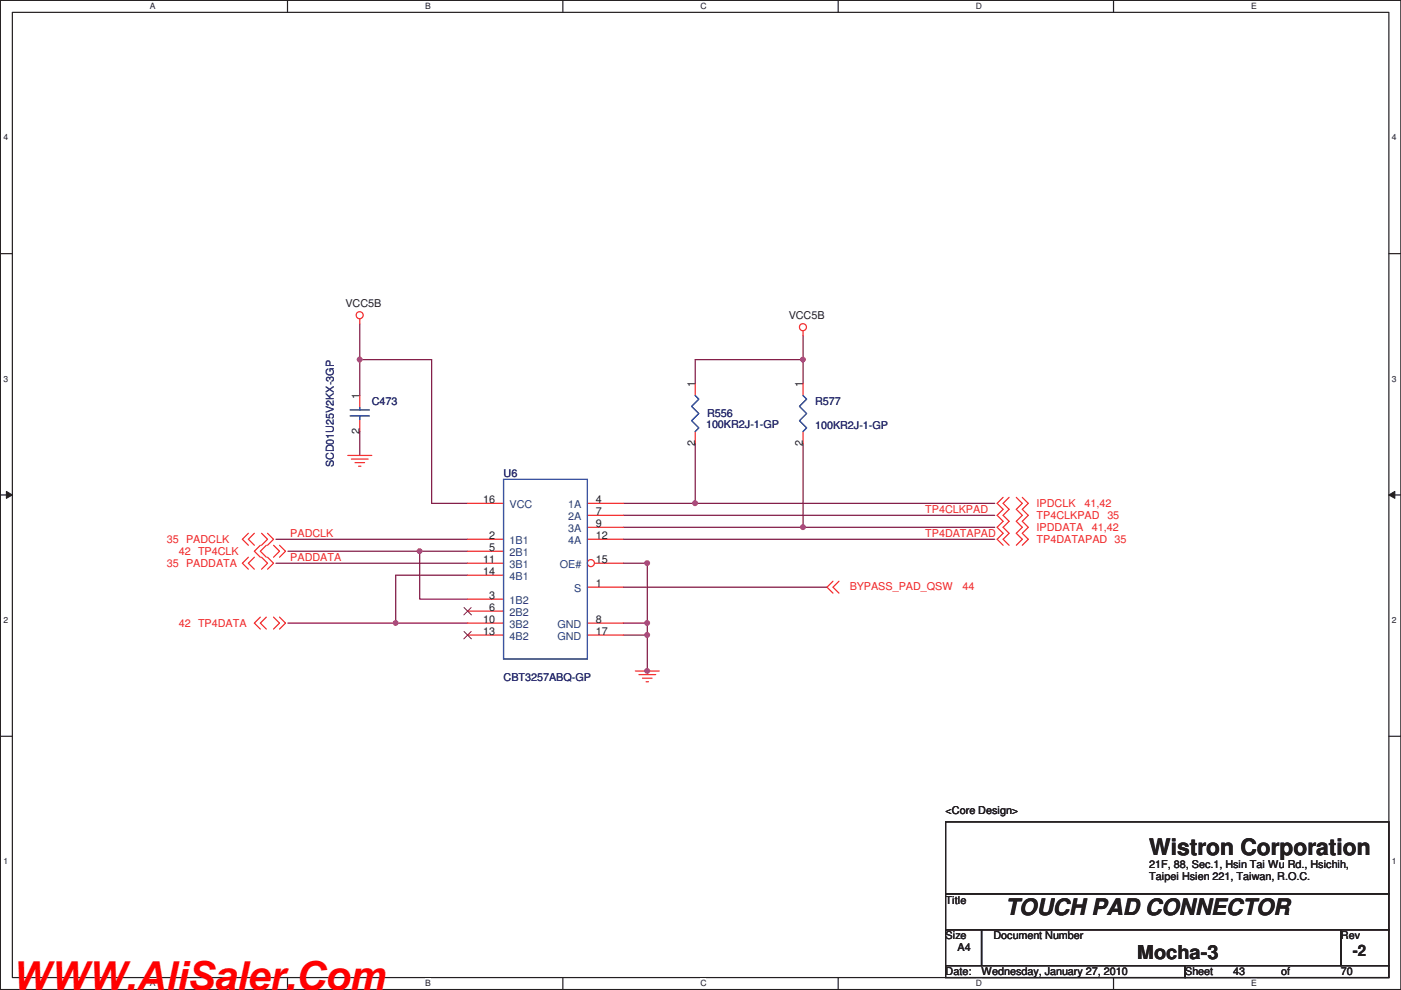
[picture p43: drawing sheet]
<svg xmlns="http://www.w3.org/2000/svg" width="297mm" height="210mm" viewBox="0 0 297 210" stroke-linecap="round" stroke-linejoin="round" font-family="sans-serif">
<defs><g id="words">
<text font-size="8.5" fill="#f00" x="2.5" y="209.9">WWW.AliSaler.Com</text>
<g font-size="4.8" fill="#231f20">
<text x="243.7" y="181.4">Wistron Corporation</text>
<text x="213.2" y="194">TOUCH PAD CONNECTOR</text>
</g>
<text font-size="4.1" fill="#231f20" x="241.1" y="203.5">Mocha-3</text>
<text font-size="3.3" fill="#231f20" x="286.8" y="202.8">-2</text>
<g font-size="2.3" fill="#231f20">
<text x="73.2" y="65.1">VCC5B</text>
<text x="167.2" y="67.7">VCC5B</text>
<text x="147.4" y="82.1" transform="rotate(-90 147.4 82.1)">1</text>
<text x="170.2" y="82.1" transform="rotate(-90 170.2 82.1)">1</text>
<text x="76.2" y="84.7" transform="rotate(-90 76.2 84.7)">1</text>
<text x="76.2" y="92" transform="rotate(-90 76.2 92)">2</text>
<text x="147.4" y="94.6" transform="rotate(-90 147.4 94.6)">2</text>
<text x="170.2" y="94.6" transform="rotate(-90 170.2 94.6)">2</text>
<text x="102.4" y="106.7">16</text>
<text x="126.3" y="106.7">4</text>
<text x="126.3" y="109.3">7</text>
<text x="126.3" y="111.8">9</text>
<text x="102.4" y="119.4">11</text>
<text x="103.7" y="114.3">2</text>
<text x="103.7" y="116.9">5</text>
<text x="126.3" y="114.3">12</text>
<text x="126.3" y="119.4">15</text>
<text x="102.4" y="122">14</text>
<text x="126.3" y="124.5">1</text>
<text x="103.7" y="127">3</text>
<text x="103.7" y="129.6">6</text>
<text x="102.4" y="132.1">10</text>
<text x="102.4" y="134.7">13</text>
<text x="126.3" y="132.1">8</text>
<text x="126.3" y="134.7">17</text>
<text x="200.5" y="172.6">&lt;Core Design&gt;</text>
<text x="243.7" y="184">21F, 88, Sec.1, Hsin Tai Wu Rd., Hsichih,</text>
<text x="200.5" y="191.6">Title</text>
<text x="243.7" y="186.7">Taipei Hsien 221, Taiwan, R.O.C.</text>
<text x="200.5" y="199.3">Size</text>
<text x="203" y="201.8">A4</text>
<text x="210.6" y="199.3">Document Number</text>
<text x="284.3" y="199.3">Rev</text>
<text x="200.5" y="206.9">Date:</text>
<text x="208.1" y="206.9">Wednesday, January 27, 2010</text>
<text x="251.3" y="206.9">Sheet</text>
<text x="261.4" y="206.9">43</text>
<text x="271.6" y="206.9">of</text>
<text x="284.3" y="206.9">70</text>
</g>
<g font-size="2.3" fill="#2d2d72">
<text x="78.8" y="86">C473</text>
<text x="149.9" y="88.5">R556</text>
<text x="172.8" y="86">R577</text>
<text x="149.7" y="90.8">100KR2J-1-GP</text>
<text x="172.8" y="91.1">100KR2J-1-GP</text>
<text x="70.8" y="99.1" transform="rotate(-90 70.8 99.1)">SCD01U25V2KX-3GP</text>
<text x="106.8" y="101.2">U6</text>
<text x="106.8" y="144.4">CBT3257ABQ-GP</text>
</g>
<g font-size="2.3" fill="#1d437e">
<text x="108" y="107.8">VCC</text>
<text x="120.5" y="107.8">1A</text>
<text x="120.5" y="110.4">2A</text>
<text x="120.5" y="112.9">3A</text>
<text x="108" y="115.4">1B1</text>
<text x="108" y="118">2B1</text>
<text x="120.5" y="115.4">4A</text>
<text x="108" y="120.5">3B1</text>
<text x="108" y="123.1">4B1</text>
<text x="118.7" y="120.5">OE#</text>
<text x="121.7" y="125.6">S</text>
<text x="108" y="128.1">1B2</text>
<text x="108" y="130.7">2B2</text>
<text x="108" y="133.2">3B2</text>
<text x="108" y="135.8">4B2</text>
<text x="118.2" y="133.2">GND</text>
<text x="118.2" y="135.8">GND</text>
</g>
<g font-size="2.3" fill="#ec2426">
<text x="219.8" y="107.6">IPDCLK</text>
<text x="230" y="107.6">41,42</text>
<text x="61.5" y="113.9">PADCLK</text>
<text x="196.2" y="113.9">TP4DATAPAD</text>
<text x="196.2" y="108.8">TP4CLKPAD</text>
<text x="219.8" y="112.6">IPDDATA</text>
<text x="219.8" y="110.1">TP4CLKPAD</text>
<text x="231.5" y="112.6">41,42</text>
<text x="234.8" y="110.1">35</text>
<text x="35.4" y="115.2">35 PADCLK</text>
<text x="37.9" y="117.7">42 TP4CLK</text>
<text x="61.5" y="119">PADDATA</text>
<text x="219.8" y="115.2">TP4DATAPAD 35</text>
<text x="35.4" y="120.3">35 PADDATA</text>
<text x="180.2" y="125.1">BYPASS_PAD_QSW</text>
<text x="204" y="125.1">44</text>
<text x="37.9" y="133">42 TP4DATA</text>
</g>
<g font-size="1.8" fill="#231f20">
<text x="31.8" y="1.9">A</text>
<text x="90.1" y="1.9">B</text>
<text x="148.5" y="1.9">C</text>
<text x="206.9" y="1.9">D</text>
<text x="265.3" y="1.9">E</text>
<text x=".7" y="29.8">4</text>
<text x="295.1" y="29.8">4</text>
<text x=".7" y="81">3</text>
<text x="295.1" y="81">3</text>
<text x=".7" y="132.2">2</text>
<text x="295.1" y="132.2">2</text>
<text x=".7" y="183.3">1</text>
<text x="295.1" y="183.3">1</text>
<text x="31.8" y="209.2">A</text>
<text x="90.1" y="209.2">B</text>
<text x="148.5" y="209.2">C</text>
<text x="206.9" y="209.2">D</text>
<text x="265.3" y="209.2">E</text>
</g>
</g></defs>
<path d="M.1 .1h296.9v209.8h-296.9zM2.6 2.6h291.9v204.7h-291.9z" fill="none" stroke="#231f20" stroke-width=".25"/>
<g fill="#fff">
<path d="M31.8 .3h1.2v2h-1.2z"/>
<path d="M31.8 207.6h1.2v2h-1.2z"/>
</g>
<path d="M61 .1v2.5M61 207.3v2.6" fill="none" stroke="#231f20" stroke-width=".25"/>
<g fill="#fff">
<path d="M90.1 .3h1.2v2h-1.2z"/>
<path d="M90.1 207.6h1.2v2h-1.2z"/>
</g>
<path d="M119.3 .1v2.5M119.3 207.3v2.6" fill="none" stroke="#231f20" stroke-width=".25"/>
<g fill="#fff">
<path d="M148.5 .3h1.3v2h-1.3z"/>
<path d="M148.5 207.6h1.3v2h-1.3z"/>
</g>
<path d="M177.7 .1v2.5M177.7 207.3v2.6" fill="none" stroke="#231f20" stroke-width=".25"/>
<g fill="#fff">
<path d="M206.9 .3h1.2v2h-1.2z"/>
<path d="M206.9 207.6h1.2v2h-1.2z"/>
</g>
<path d="M236.1 .1v2.5M236.1 207.3v2.6" fill="none" stroke="#231f20" stroke-width=".25"/>
<g fill="#fff">
<path d="M265.3 .3h1.1v2h-1.1z"/>
<path d="M265.3 207.6h1.1v2h-1.1z"/>
<path d="M.7 28.2h1v2h-1z"/>
<path d="M295.1 28.2h1v2h-1z"/>
<path d="M.7 79.4h1v2h-1z"/>
<path d="M295.1 79.4h1v2h-1z"/>
</g>
<path d="M.1 53.8h2.5M294.5 53.8h2.5" fill="none" stroke="#231f20" stroke-width=".25"/>
<g fill="#fff">
<path d="M.7 130.6h1v1.9h-1z"/>
<path d="M295.1 130.6h1v1.9h-1z"/>
</g>
<path d="M.1 105h2.5M294.5 105h2.5" fill="none" stroke="#231f20" stroke-width=".25"/>
<path d="M1.4 104.2l1.2 .8-1.2 .7z" fill="#231f20"/>
<path d="M1.4 104.2l1.2 .8-1.2 .7z" fill="none" stroke="#231f20" stroke-width=".21"/>
<path d="M294.5 105l1.2-.8v1.5z" fill="#231f20"/>
<path d="M294.5 105l1.2-.8v1.5z" fill="none" stroke="#231f20" stroke-width=".21"/>
<g fill="#fff">
<path d="M.7 181.7h1v2h-1z"/>
<path d="M295.1 181.7h1v2h-1z"/>
</g>
<path d="M.1 156.2h2.5M294.5 156.2h2.5" fill="none" stroke="#231f20" stroke-width=".25"/>
<path d="M170.3 76.3h-22.9v5.1M76.3 91.5v5.1M132.2 114.4h78.7M147.4 106.8h63.5" fill="none" stroke="#7f1542" stroke-width=".25"/>
<circle cx="147.4" cy="106.7" r=".49" fill="#b8529f"/>
<circle cx="147.4" cy="106.7" r=".49" fill="none" stroke="#b8529f" stroke-width=".25"/>
<path d="M170.3 94.1v17.7M132.2 111.8h78.7" fill="none" stroke="#7f1542" stroke-width=".25"/>
<circle cx="170.2" cy="111.8" r=".49" fill="#b8529f"/>
<circle cx="170.2" cy="111.8" r=".49" fill="none" stroke="#b8529f" stroke-width=".25"/>
<path d="M170.3 76.3v5.1M147.4 94.1v12.7h-15.2M89 116.9h10.1M132.2 109.3h78.7" fill="none" stroke="#7f1542" stroke-width=".25"/>
<circle cx="89" cy="116.9" r=".49" fill="#b8529f"/>
<circle cx="89" cy="116.9" r=".49" fill="none" stroke="#b8529f" stroke-width=".25"/>
<path d="M58.5 114.4h40.6M58.5 119.5h40.6M83.9 132.2h15.2" fill="none" stroke="#7f1542" stroke-width=".25"/>
<circle cx="83.9" cy="132.1" r=".49" fill="#b8529f"/>
<circle cx="83.9" cy="132.1" r=".49" fill="none" stroke="#b8529f" stroke-width=".25"/>
<path d="M76.3 76.3v7.6" fill="none" stroke="#7f1542" stroke-width=".25"/>
<circle cx="76.3" cy="76.3" r=".49" fill="#b8529f"/>
<circle cx="76.3" cy="76.3" r=".49" fill="none" stroke="#b8529f" stroke-width=".25"/>
<path d="M170.3 71.2v5.1" fill="none" stroke="#7f1542" stroke-width=".25"/>
<circle cx="170.2" cy="76.3" r=".49" fill="#b8529f"/>
<circle cx="170.2" cy="76.3" r=".49" fill="none" stroke="#b8529f" stroke-width=".25"/>
<path d="M132.2 132.2h5v2.5" fill="none" stroke="#7f1542" stroke-width=".25"/>
<circle cx="137.2" cy="132.1" r=".49" fill="#b8529f"/>
<circle cx="137.2" cy="132.1" r=".49" fill="none" stroke="#b8529f" stroke-width=".25"/>
<path d="M132.2 134.7h5v7.6" fill="none" stroke="#7f1542" stroke-width=".25"/>
<circle cx="137.2" cy="142.3" r=".49" fill="#b8529f"/>
<circle cx="137.2" cy="142.3" r=".49" fill="none" stroke="#b8529f" stroke-width=".25"/>
<circle cx="137.2" cy="134.7" r=".49" fill="#b8529f"/>
<circle cx="137.2" cy="134.7" r=".49" fill="none" stroke="#b8529f" stroke-width=".25"/>
<path d="M76.3 68.7v7.6h15.2v30.5h7.6M61 116.9h28v10.2h10.1M132.2 119.5h5v12.7M99.1 122h-15.2v10.2h-22.9M132.2 124.5h43.1" fill="none" stroke="#7f1542" stroke-width=".25"/>
<circle cx="137.2" cy="119.4" r=".49" fill="#b8529f"/>
<circle cx="137.2" cy="119.4" r=".49" fill="none" stroke="#b8529f" stroke-width=".25"/>
<g fill="none" stroke="#ec2426" stroke-width=".25">
<path d="M76.3 67.6v1.1M170.3 70.2v1M73.7 96.6h5.1M74.5 97.4h3.6M75.3 98.1h2M76 98.9h.5M147.4 81.4v2.5M147.4 91.5v2.6M170.3 81.4v2.5M170.3 91.5v2.6M52.7 118.2l-1.3 1.3 1.3 1.2M52.7 113.1l-1.3 1.3 1.3 1.3"/>
<path d="M53.9 113.1l-1.2 1.3 1.2 1.3M53.9 118.2l-1.2 1.3 1.2 1.2M55.2 115.7l-1.3 1.2 1.3 1.3M55.5 113.1l1.2 1.3-1.2 1.3M55.5 118.2l1.2 1.3-1.2 1.2M56.5 115.7l-1.3 1.2 1.3 1.3M56.7 118.2l1.3 1.3-1.3 1.2M56.7 113.1l1.3 1.3-1.3 1.3M58 115.7l1.3 1.2-1.3 1.3M59.3 115.7l1.2 1.2-1.2 1.3M99.1 114.4h7.7M99.1 116.9h7.7"/>
<path d="M99.1 119.5h7.7M124.5 114.4h7.7M124.5 106.8h7.7M124.5 109.3h7.7M124.5 111.8h7.7M212.7 105.5l-1.3 1.3 1.3 1.2-1.3 1.3 1.3 1.3-1.3 1.2 1.3 1.3-1.3 1.3 1.3 1.3M213.9 105.5l-1.2 1.3 1.2 1.2-1.2 1.3 1.2 1.3-1.2 1.2 1.2 1.3-1.2 1.3 1.2 1.3M215.5 105.5l1.2 1.3-1.2 1.2 1.2 1.3-1.2 1.3 1.2 1.2-1.2 1.3 1.2 1.3-1.2 1.3M216.7 105.5l1.3 1.3-1.3 1.2 1.3 1.3-1.3 1.3 1.3 1.2-1.3 1.3 1.3 1.3-1.3 1.3M55.2 130.9l-1.3 1.3 1.3 1.2M56.5 130.9l-1.3 1.3 1.3 1.2M58 130.9l1.3 1.3-1.3 1.2"/>
<path d="M59.3 130.9l1.2 1.3-1.2 1.2M99.1 127.1h7.7M99.1 129.6h7.7M99.1 132.2h7.7M99.1 134.7h7.7M99.1 122h7.7M124.5 124.5h7.7M124.5 132.2h7.7M176.6 123.3l-1.3 1.2 1.3 1.3M177.9 123.3l-1.3 1.2 1.3 1.3M134.7 142.3h5.1M135.5 143.1h3.5"/>
<path d="M136.2 143.8h2.1M137 144.6h.5"/>
<circle cx="76.3" cy="66.9" r=".75"/>
<circle cx="170.2" cy="69.4" r=".75"/>
</g>
<path d="M200.5 174.3h94v15.3h-94zM200.5 189.6h94v7.6h-94zM200.5 197.2h7.6v7.6h-7.6zM208.1 197.2h76.2v7.6h-76.2zM284.3 197.2h10.2v7.6h-10.2zM200.5 204.8h50.8v2.5h-50.8zM251.3 204.8h43.2v2.5h-43.2z" fill="none" stroke="#231f20" stroke-width=".25"/>
<path d="M147.4 83.9l.8 .8-1.6 1.5 1.6 1.5-1.6 1.5 1.6 1.6-.8 .7M170.3 83.9l.7 .8-1.5 1.5 1.5 1.5-1.5 1.5 1.5 1.6-.7 .7" fill="none" stroke="#3a53a4" stroke-width=".25"/>
<path d="M98.4 128.9l1.5 1.5M98.4 133.9l1.5 1.6M99.9 128.9l-1.6 1.5M99.9 133.9l-1.6 1.6" fill="none" stroke="#7f431c" stroke-width=".21"/>
<circle cx="125.3" cy="119.4" r=".75" fill="#fff"/>
<g fill="none" stroke="#ec2426" stroke-width=".25">
<path d="M76.3 83.9v2.5M76.3 89v2.5M99.1 106.8h7.7M126.1 119.5h6.1M124.5 134.7h7.7"/>
<circle cx="125.3" cy="119.4" r=".75"/>
</g>
<path d="M74.2 86.9h4.1M74.2 88.2h4.1M76.3 86.4v.5M76.3 88.2v.8M106.8 101.7h17.7v38.1h-17.7z" fill="none" stroke="#3a53a4" stroke-width=".25"/>
<circle cx="147.4" cy="106.7" r=".49" fill="#b8529f"/>
<circle cx="147.4" cy="106.7" r=".49" fill="none" stroke="#b8529f" stroke-width=".25"/>
<circle cx="170.2" cy="111.8" r=".49" fill="#b8529f"/>
<circle cx="170.2" cy="111.8" r=".49" fill="none" stroke="#b8529f" stroke-width=".25"/>
<circle cx="89" cy="116.9" r=".49" fill="#b8529f"/>
<circle cx="89" cy="116.9" r=".49" fill="none" stroke="#b8529f" stroke-width=".25"/>
<circle cx="83.9" cy="132.1" r=".49" fill="#b8529f"/>
<circle cx="83.9" cy="132.1" r=".49" fill="none" stroke="#b8529f" stroke-width=".25"/>
<circle cx="76.3" cy="76.3" r=".49" fill="#b8529f"/>
<circle cx="76.3" cy="76.3" r=".49" fill="none" stroke="#b8529f" stroke-width=".25"/>
<circle cx="170.2" cy="76.3" r=".49" fill="#b8529f"/>
<circle cx="170.2" cy="76.3" r=".49" fill="none" stroke="#b8529f" stroke-width=".25"/>
<circle cx="137.2" cy="132.1" r=".49" fill="#b8529f"/>
<circle cx="137.2" cy="132.1" r=".49" fill="none" stroke="#b8529f" stroke-width=".25"/>
<circle cx="137.2" cy="142.3" r=".49" fill="#b8529f"/>
<circle cx="137.2" cy="142.3" r=".49" fill="none" stroke="#b8529f" stroke-width=".25"/>
<circle cx="137.2" cy="134.7" r=".49" fill="#b8529f"/>
<circle cx="137.2" cy="134.7" r=".49" fill="none" stroke="#b8529f" stroke-width=".25"/>
<circle cx="137.2" cy="119.4" r=".49" fill="#b8529f"/>
<circle cx="137.2" cy="119.4" r=".49" fill="none" stroke="#b8529f" stroke-width=".25"/>
<use href="#words"/>
</svg>
